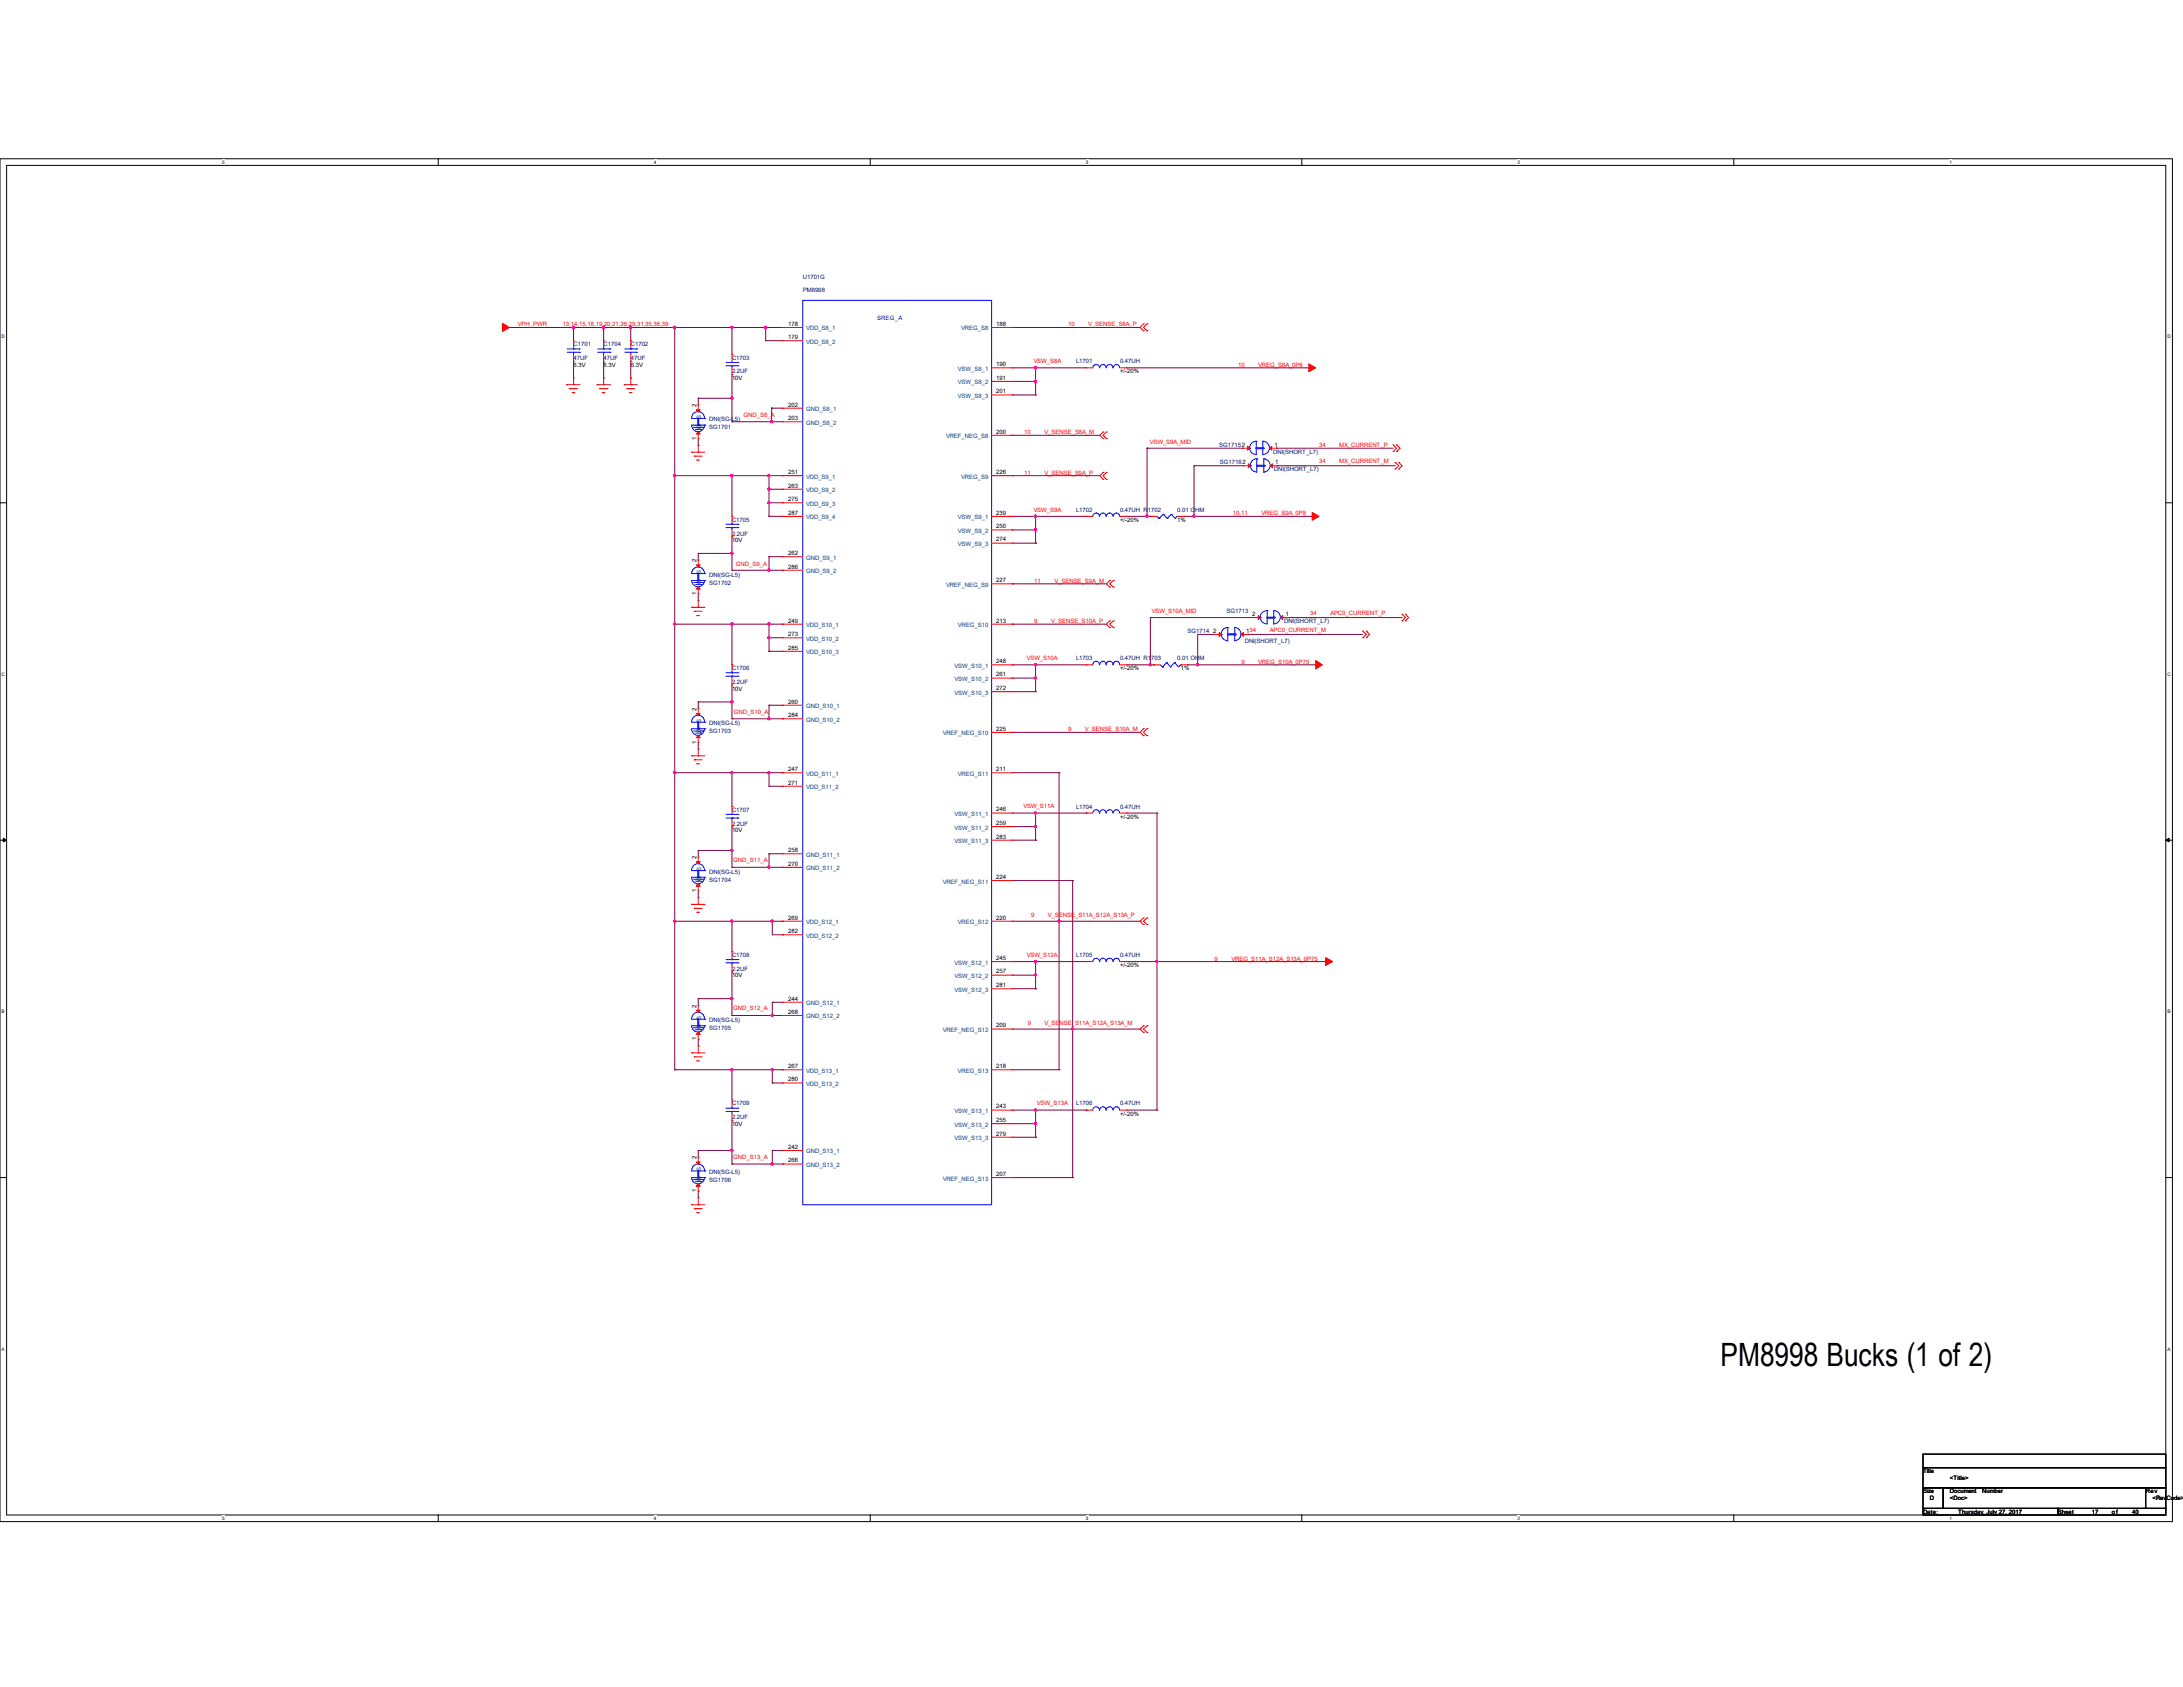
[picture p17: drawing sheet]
<svg xmlns="http://www.w3.org/2000/svg" width="279mm" height="216mm" viewBox="0 0 279 216" stroke-linecap="round" stroke-linejoin="round" font-family="sans-serif">
<defs><g id="words">
<text font-size="4.1" x="220.2" y="174.9">PM8998 Bucks (1 of 2)</text>
<g font-size=".8" fill="#000080">
<text x="102.7" y="35.7">U1701G</text>
<text x="102.7" y="37.4">PM8998</text>
<text x="73.4" y="44.3">C1701</text>
<text x="73.4" y="46.1">47UF</text>
<text x="77.3" y="44.3">C1704</text>
<text x="77.3" y="46.1">47UF</text>
<text x="80.7" y="44.3">C1702</text>
<text x="80.7" y="46.1">47UF</text>
<text x="93.7" y="46.1">C1703</text>
<text x="93.7" y="47.8">2.2UF</text>
<text x="137.7" y="46.5">L1701</text>
<text x="143.3" y="46.5">0.47UH</text>
<text x="90.8" y="53.9">DNI(SG-L5)</text>
<text x="90.8" y="54.9">SG1701</text>
<text x="156" y="57.2">SG17152</text>
<text x="156.1" y="59.4">SG17162</text>
<text x="162.9" y="58.1">DNI(SHORT_L7)</text>
<text x="137.7" y="65.5">L1702</text>
<text x="143.3" y="65.5">0.47UH R1702</text>
<text x="150.7" y="65.5">0.01 OHM</text>
<text x="163" y="60.3">DNI(SHORT_L7)</text>
<text x="93.7" y="66.8">C1705</text>
<text x="93.7" y="68.5">2.2UF</text>
<text x="90.8" y="74.8">SG1702</text>
<text x="90.8" y="73.8">DNI(SG-L5)</text>
<text x="152" y="81">SG1714</text>
<text x="157" y="78.4">SG1713</text>
<text x="159.3" y="82.3">DNI(SHORT_L7)</text>
<text x="164.3" y="79.8">DNI(SHORT_L7)</text>
<text x="93.7" y="85.8">C1706</text>
<text x="93.7" y="87.5">2.2UF</text>
<text x="137.7" y="84.5">L1703</text>
<text x="143.3" y="84.5">0.47UH R1703</text>
<text x="150.7" y="84.5">0.01 OHM</text>
<text x="90.8" y="93.8">SG1703</text>
<text x="90.8" y="92.8">DNI(SG-L5)</text>
<text x="93.7" y="103.9">C1707</text>
<text x="93.7" y="105.7">2.2UF</text>
<text x="137.7" y="103.5">L1704</text>
<text x="143.3" y="103.5">0.47UH</text>
<text x="90.8" y="112.8">SG1704</text>
<text x="90.8" y="111.8">DNI(SG-L5)</text>
<text x="93.7" y="122.5">C1708</text>
<text x="93.7" y="124.2">2.2UF</text>
<text x="137.7" y="122.5">L1705</text>
<text x="143.3" y="122.5">0.47UH</text>
<text x="90.8" y="131.8">SG1705</text>
<text x="90.8" y="130.8">DNI(SG-L5)</text>
<text x="93.7" y="141.5">C1709</text>
<text x="93.7" y="143.2">2.2UF</text>
<text x="137.7" y="141.5">L1706</text>
<text x="143.3" y="141.5">0.47UH</text>
<text x="90.8" y="151.3">SG1706</text>
<text x="90.8" y="150.2">DNI(SG-L5)</text>
</g>
<g font-size=".8" fill="#f00">
<text x="66.3" y="41.7">VPH_PWR</text>
<text x="72" y="41.7">13,14,15,18,19,20,21,26,29,31,35,38,39</text>
<text x="136.7" y="41.7">10</text>
<text x="139.3" y="41.7">V_SENSE_S8A_P</text>
<text x="132.3" y="46.5">VSW_S8A</text>
<text x="158.5" y="46.9">10</text>
<text x="161" y="46.9">VREG_S8A_0P8</text>
<text x="95.2" y="53.4">GND_S8_A</text>
<text x="131.1" y="55.6">10</text>
<text x="133.7" y="55.6">V_SENSE_S8A_M</text>
<text x="147.2" y="56.8">VSW_S9A_MID</text>
<text x="168.8" y="57.2">34</text>
<text x="168.8" y="59.3">34</text>
<text x="171.4" y="57.2">MX_CURRENT_P</text>
<text x="171.4" y="59.3">MX_CURRENT_M</text>
<text x="131.1" y="60.7">11</text>
<text x="132.3" y="65.5">VSW_S9A</text>
<text x="133.7" y="60.7">V_SENSE_S9A_P</text>
<text x="157.8" y="65.9">10,11</text>
<text x="161.5" y="65.9">VREG_S9A_0P8</text>
<text x="94.2" y="72.4">GND_S9_A</text>
<text x="132.4" y="74.5">11</text>
<text x="135" y="74.5">V_SENSE_S9A_M</text>
<text x="132.4" y="79.8">9</text>
<text x="134.5" y="79.8">V_SENSE_S10A_P</text>
<text x="147.4" y="78.4">VSW_S10A_MID</text>
<text x="162.5" y="80.9">APC0_CURRENT_M</text>
<text x="167.7" y="78.7">34</text>
<text x="170.3" y="78.7">APC0_CURRENT_P</text>
<text x="131.4" y="84.5">VSW_S10A</text>
<text x="158.9" y="84.9">9</text>
<text x="161" y="84.9">VREG_S10A_0P75</text>
<text x="93.9" y="91.4">GND_S10_A</text>
<text x="136.7" y="93.6">9</text>
<text x="138.9" y="93.6">V_SENSE_S10A_M</text>
<text x="131" y="103.5">VSW_S11A</text>
<text x="93.9" y="110.3">GND_S11_A</text>
<text x="132" y="117.3">9</text>
<text x="134.1" y="117.3">V_SENSE_S11A_S12A_S13A_P</text>
<text x="131.4" y="122.5">VSW_S12A</text>
<text x="155.5" y="122.9">9</text>
<text x="157.6" y="122.9">VREG_S11A_S12A_S13A_0P75</text>
<text x="93.9" y="129.3">GND_S12_A</text>
<text x="131.5" y="131.1">9</text>
<text x="133.7" y="131.1">V_SENSE_S11A_S12A_S13A_M</text>
<text x="132.7" y="141.5">VSW_S13A</text>
<text x="93.9" y="148.3">GND_S13_A</text>
</g>
<g font-size=".8">
<text x="100.9" y="41.7">178</text>
<text x="127.5" y="41.7">188</text>
<text x="73.4" y="46.9">6.3V</text>
<text x="77.3" y="46.9">6.3V</text>
<text x="80.7" y="46.9">6.3V</text>
<text x="100.9" y="43.4">179</text>
<text x="127.5" y="46.9">190</text>
<text x="143.3" y="47.8">+/-20%</text>
<text x="89.2" y="52.1" transform="rotate(-90 89.2 52.1)">2</text>
<text x="93.7" y="48.6">10V</text>
<text x="100.9" y="52">202</text>
<text x="100.9" y="53.8">203</text>
<text x="127.5" y="48.6">191</text>
<text x="127.5" y="50.3">201</text>
<text x="89.2" y="56.3" transform="rotate(-90 89.2 56.3)">1</text>
<text x="127.5" y="55.5">200</text>
<text x="163.1" y="57.1">1</text>
<text x="163.2" y="59.4">1</text>
<text x="100.9" y="60.7">251</text>
<text x="100.9" y="62.4">263</text>
<text x="100.9" y="64.1">275</text>
<text x="100.9" y="65.9">287</text>
<text x="127.5" y="60.7">226</text>
<text x="127.5" y="65.9">239</text>
<text x="89.2" y="72" transform="rotate(-90 89.2 72)">2</text>
<text x="93.7" y="69.4">10V</text>
<text x="100.9" y="71">262</text>
<text x="127.5" y="67.6">250</text>
<text x="127.5" y="69.3">274</text>
<text x="143.3" y="66.8">+/-20%</text>
<text x="150.7" y="66.8">1%</text>
<text x="89.2" y="76.2" transform="rotate(-90 89.2 76.2)">1</text>
<text x="100.9" y="72.8">286</text>
<text x="127.5" y="74.5">227</text>
<text x="100.9" y="79.7">249</text>
<text x="100.9" y="81.4">273</text>
<text x="100.9" y="83.1">285</text>
<text x="127.5" y="79.7">213</text>
<text x="155.3" y="81">2</text>
<text x="159.5" y="81">134</text>
<text x="160.3" y="78.8">2</text>
<text x="164.5" y="78.8">1</text>
<text x="93.7" y="88.4">10V</text>
<text x="127.5" y="84.9">248</text>
<text x="127.5" y="86.6">261</text>
<text x="127.5" y="88.3">272</text>
<text x="143.3" y="85.8">+/-20%</text>
<text x="151.1" y="85.8">1%</text>
<text x="89.2" y="95.2" transform="rotate(-90 89.2 95.2)">1</text>
<text x="89.2" y="91" transform="rotate(-90 89.2 91)">2</text>
<text x="100.9" y="90">260</text>
<text x="100.9" y="91.8">284</text>
<text x="127.5" y="93.5">225</text>
<text x="100.9" y="98.7">247</text>
<text x="100.9" y="100.4">271</text>
<text x="127.5" y="98.7">211</text>
<text x="93.7" y="106.5">10V</text>
<text x="127.5" y="103.8">246</text>
<text x="127.5" y="105.6">259</text>
<text x="127.5" y="107.3">283</text>
<text x="143.3" y="104.8">+/-20%</text>
<text x="89.2" y="109.9" transform="rotate(-90 89.2 109.9)">2</text>
<text x="100.9" y="109.1">258</text>
<text x="100.9" y="110.8">270</text>
<text x="127.5" y="112.5">224</text>
<text x="89.2" y="114.2" transform="rotate(-90 89.2 114.2)">1</text>
<text x="100.9" y="119.4">282</text>
<text x="100.9" y="117.7">269</text>
<text x="127.5" y="117.7">220</text>
<text x="93.7" y="125.1">10V</text>
<text x="127.5" y="122.9">245</text>
<text x="127.5" y="124.6">257</text>
<text x="143.3" y="123.8">+/-20%</text>
<text x="89.2" y="129" transform="rotate(-90 89.2 129)">2</text>
<text x="100.9" y="128.1">244</text>
<text x="100.9" y="129.8">268</text>
<text x="127.5" y="126.3">281</text>
<text x="127.5" y="131.5">209</text>
<text x="89.2" y="133.1" transform="rotate(-90 89.2 133.1)">1</text>
<text x="100.9" y="136.7">267</text>
<text x="127.5" y="136.7">218</text>
<text x="100.9" y="138.4">280</text>
<text x="127.5" y="141.9">243</text>
<text x="127.5" y="143.6">255</text>
<text x="143.3" y="142.8">+/-20%</text>
<text x="89.2" y="148.4" transform="rotate(-90 89.2 148.4)">2</text>
<text x="93.7" y="144.1">10V</text>
<text x="100.9" y="148.8">266</text>
<text x="100.9" y="147">242</text>
<text x="127.5" y="145.3">279</text>
<text x="89.2" y="152.6" transform="rotate(-90 89.2 152.6)">1</text>
<text x="127.5" y="150.5">207</text>
<text x="246.1" y="188.6">Title</text>
<text x="246.1" y="191.1">Size</text>
<text x="249.6" y="191.1">Document</text>
<text x="249.6" y="189.4">&lt;Title&gt;</text>
<text x="253.7" y="191.1">Number</text>
<text x="274.6" y="191.1">Rev</text>
<text x="246.1" y="193.8">Date:</text>
<text x="247" y="192">D</text>
<text x="249.6" y="192">&lt;Doc&gt;</text>
<text x="250.6" y="193.8">Thursday, July 27, 2017</text>
<text x="263.4" y="193.8">Sheet</text>
<text x="267.7" y="193.8">17</text>
<text x="270.3" y="193.8">of</text>
<text x="272.9" y="193.8">40</text>
<text x="275.5" y="192">&lt;RevCode&gt;</text>
</g>
<text font-size=".8" fill="#00f" x="112.3" y="40.9">SREG_A</text>
<g font-size=".8" fill="#004080">
<text x="103.2" y="42.3">VDD_S8_1</text>
<text x="103.2" y="44">VDD_S8_2</text>
<text x="122.6" y="47.5">VSW_S8_1</text>
<text x="123" y="42.3">VREG_S8</text>
<text x="89.7" y="53.6" transform="rotate(-90 89.7 53.6)">S</text>
<text x="103.2" y="52.6">GND_S8_1</text>
<text x="122.6" y="49.2">VSW_S8_2</text>
<text x="122.6" y="50.9">VSW_S8_3</text>
<text x="89.7" y="54.9" transform="rotate(-90 89.7 54.9)">G</text>
<text x="103.2" y="54.4">GND_S8_2</text>
<text x="121.1" y="56.1">VREF_NEG_S8</text>
<text x="103.2" y="61.3">VDD_S9_1</text>
<text x="103.2" y="63">VDD_S9_2</text>
<text x="103.2" y="64.7">VDD_S9_3</text>
<text x="123" y="61.3">VREG_S9</text>
<text x="103.2" y="66.5">VDD_S9_4</text>
<text x="103.2" y="71.6">GND_S9_1</text>
<text x="122.6" y="66.5">VSW_S9_1</text>
<text x="122.6" y="68.2">VSW_S9_2</text>
<text x="122.6" y="69.9">VSW_S9_3</text>
<text x="89.7" y="74.7" transform="rotate(-90 89.7 74.7)">G</text>
<text x="89.7" y="73.5" transform="rotate(-90 89.7 73.5)">S</text>
<text x="103.2" y="73.4">GND_S9_2</text>
<text x="121.1" y="75.1">VREF_NEG_S9</text>
<text x="103.2" y="80.3">VDD_S10_1</text>
<text x="103.2" y="82">VDD_S10_2</text>
<text x="103.2" y="83.7">VDD_S10_3</text>
<text x="122.6" y="80.3">VREG_S10</text>
<text x="122.2" y="85.5">VSW_S10_1</text>
<text x="122.2" y="87.2">VSW_S10_2</text>
<text x="122.2" y="88.9">VSW_S10_3</text>
<text x="89.7" y="93.7" transform="rotate(-90 89.7 93.7)">G</text>
<text x="89.7" y="92.5" transform="rotate(-90 89.7 92.5)">S</text>
<text x="103.2" y="90.6">GND_S10_1</text>
<text x="103.2" y="92.4">GND_S10_2</text>
<text x="120.7" y="94.1">VREF_NEG_S10</text>
<text x="103.2" y="99.3">VDD_S11_1</text>
<text x="103.2" y="101">VDD_S11_2</text>
<text x="122.6" y="99.3">VREG_S11</text>
<text x="122.2" y="104.4">VSW_S11_1</text>
<text x="122.2" y="106.2">VSW_S11_2</text>
<text x="122.2" y="107.9">VSW_S11_3</text>
<text x="89.7" y="112.7" transform="rotate(-90 89.7 112.7)">G</text>
<text x="89.7" y="111.5" transform="rotate(-90 89.7 111.5)">S</text>
<text x="103.2" y="109.6">GND_S11_1</text>
<text x="103.2" y="111.4">GND_S11_2</text>
<text x="120.7" y="113.1">VREF_NEG_S11</text>
<text x="103.2" y="118.3">VDD_S12_1</text>
<text x="122.6" y="118.3">VREG_S12</text>
<text x="103.2" y="120">VDD_S12_2</text>
<text x="122.2" y="123.4">VSW_S12_1</text>
<text x="122.2" y="125.2">VSW_S12_2</text>
<text x="89.7" y="131.7" transform="rotate(-90 89.7 131.7)">G</text>
<text x="89.7" y="130.5" transform="rotate(-90 89.7 130.5)">S</text>
<text x="103.2" y="128.7">GND_S12_1</text>
<text x="103.2" y="130.3">GND_S12_2</text>
<text x="122.2" y="126.9">VSW_S12_3</text>
<text x="103.2" y="137.3">VDD_S13_1</text>
<text x="120.7" y="132.1">VREF_NEG_S12</text>
<text x="122.6" y="137.3">VREG_S13</text>
<text x="103.2" y="139">VDD_S13_2</text>
<text x="122.2" y="142.5">VSW_S13_1</text>
<text x="89.7" y="149.9" transform="rotate(-90 89.7 149.9)">S</text>
<text x="103.2" y="149.4">GND_S13_2</text>
<text x="103.2" y="147.6">GND_S13_1</text>
<text x="122.2" y="144.2">VSW_S13_2</text>
<text x="122.2" y="145.9">VSW_S13_3</text>
<text x="89.7" y="151.1" transform="rotate(-90 89.7 151.1)">G</text>
<text x="120.7" y="151.1">VREF_NEG_S13</text>
</g>
<g font-size=".6">
<text x="28.4" y="21">5</text>
<text x="83.7" y="21">4</text>
<text x="139" y="21">3</text>
<text x="194.2" y="21">2</text>
<text x="249.5" y="21">1</text>
<text x=".2" y="43.3">D</text>
<text x="277.4" y="43.3">D</text>
<text x=".2" y="86.5">C</text>
<text x="277.4" y="86.5">C</text>
<text x=".2" y="129.7">B</text>
<text x="277.4" y="129.7">B</text>
<text x=".2" y="172.8">A</text>
<text x="277.4" y="172.8">A</text>
<text x="28.4" y="194.5">5</text>
<text x="83.7" y="194.5">4</text>
<text x="139" y="194.5">3</text>
<text x="194.2" y="194.5">2</text>
<text x="249.5" y="194.5">1</text>
</g>
</g></defs>
<path d="M0 20.3h278v174.4h-278zM.8 21.2h276.4v172.7h-276.4z" fill="none" stroke="#000" stroke-width=".13"/>
<g fill="#fff">
<path d="M28.4 20.4h.3v.7h-.3z"/>
<path d="M28.4 194h.3v.6h-.3z"/>
</g>
<path d="M56.1 20.3v.9M56.1 193.9v.8" fill="none" stroke="#000" stroke-width=".13"/>
<g fill="#fff">
<path d="M83.7 20.4h.3v.7h-.3z"/>
<path d="M83.7 194h.3v.6h-.3z"/>
</g>
<path d="M111.4 20.3v.9M111.4 193.9v.8" fill="none" stroke="#000" stroke-width=".13"/>
<g fill="#fff">
<path d="M139 20.4h.3v.7h-.3z"/>
<path d="M139 194h.3v.6h-.3z"/>
</g>
<path d="M166.6 20.3v.9M166.6 193.9v.8" fill="none" stroke="#000" stroke-width=".13"/>
<g fill="#fff">
<path d="M194.2 20.4h.3v.7h-.3z"/>
<path d="M194.2 194h.3v.6h-.3z"/>
</g>
<path d="M221.9 20.3v.9M221.9 193.9v.8" fill="none" stroke="#000" stroke-width=".13"/>
<g fill="#fff">
<path d="M249.5 20.4h.3v.7h-.3z"/>
<path d="M249.5 194h.3v.6h-.3z"/>
<path d="M.2 42.8h.4v.6h-.4z"/>
<path d="M277.4 42.8h.4v.6h-.4z"/>
<path d="M.2 85.9h.4v.7h-.4z"/>
<path d="M277.4 85.9h.4v.7h-.4z"/>
</g>
<path d="M0 64.3h.8M277.2 64.3h.8" fill="none" stroke="#000" stroke-width=".13"/>
<g fill="#fff">
<path d="M.2 129.1h.4v.7h-.4z"/>
<path d="M277.4 129.1h.4v.7h-.4z"/>
</g>
<path d="M0 107.5h.8M277.2 107.5h.8" fill="none" stroke="#000" stroke-width=".13"/>
<path d="M.4 107.3l.4 .2-.4 .2zM277.2 107.5l.4-.2v.4z" fill="#000" stroke="#000" stroke-width=".13"/>
<g fill="#fff">
<path d="M.2 172.3h.4v.7h-.4z"/>
<path d="M277.4 172.3h.4v.7h-.4z"/>
</g>
<path d="M0 150.7h.8M277.2 150.7h.8M246.1 186.1h31.1v1.7h-31.1zM246.1 187.8h31.1v2.6h-31.1zM246.1 190.4h2.6v2.6h-2.6zM246.1 193h17.3v.9h-17.3zM248.7 190.4h25.9v2.6h-25.9zM263.4 193h13.8v.9h-13.8zM274.6 190.4h2.6v2.6h-2.6z" fill="none" stroke="#000" stroke-width=".13"/>
<g fill="none" stroke="#800040" stroke-width=".13">
<path d="M65.2 41.9h35M73.4 41.9h.1M73.4 48.4h.1M73.4 41.9v1.7M73.4 46.2v2.2M77.3 41.9h.1M77.3 48.4h.1M77.3 41.9v1.7M77.3 46.2v2.2M80.7 41.9h.1M80.7 48.4h.1M80.7 41.9v1.7"/>
<path d="M80.7 46.2v2.2M86.4 41.9h.1M86.4 41.9v95M89.4 57h.1M89.4 51h.1M89.4 51v.8M89.4 56.1v.9M89.4 51h4.3M93.7 41.9h.1M93.7 51h.1M93.7 54h.1M93.7 41.9v3.4"/>
<path d="M93.7 47.9v6.1M93.7 54h6.5M98 43.6h.1M98 41.9h.1M98 43.6h2.2M98 41.9v1.7M98.8 54h.1M98.8 52.2h.1M98.8 52.2h1.4M98.8 52.2v1.8M100.2 41.9h.1M129.5 41.9h.1"/>
<path d="M129.5 55.7h.1M129.5 41.9h16.4M129.5 47.1h9.5M129.5 50.5h3M129.5 48.8h3M129.5 55.7h11.3M132.5 47.1h.1M132.5 50.5h.1M132.5 48.8h.1M132.5 47.1v3.4M144.2 47.1h23.3M146.8 57.4h.1"/>
<path d="M146.8 57.4h12.2M146.8 57.4v8.7M152.8 59.6h.1M152.8 59.6h6.3M152.8 59.6v6.5M163.4 57.4h.1M163.4 57.4h14.9M163.4 59.6h.1M163.4 59.6h15.2M167.5 47.1h.1M86.4 60.9h.1M86.4 79.9h.1"/>
<path d="M86.4 60.9h13.8M86.4 79.9h13.8M89.4 76.9h.1M89.4 70.8h.1M89.4 70.8v.9M89.4 76v.9M89.4 70.8h4.3M93.7 66.1h.1M93.7 70.8h.1M93.7 73h.1M93.7 60.9v5.2M93.7 68.7v4.3"/>
<path d="M93.7 79.9v5.2M93.7 73h6.5M98.4 60.9h.1M98.4 66.1h.1M98.4 62.6h.1M98.4 64.3h.1M98.4 73h.1M98.4 71.2h.1M98.4 79.9h.1M98.4 66.1h1.8M98.4 60.9v5.2M98.4 71.2v1.8"/>
<path d="M98.4 79.9v3.5M98.4 62.6h1.8M98.4 64.3h1.8M98.4 71.2h1.8M100.2 60.9h.1M100.2 73h.1M100.2 79.9h.1M129.5 60.9h.1M129.5 74.7h.1M129.5 79.9h.1M129.5 60.9h11.3M129.5 66.1h9.5"/>
<path d="M129.5 79.9h12.1M129.5 69.5h3M129.5 67.8h3M129.5 74.7h12.1M132.5 66.1h.1M132.5 69.5h.1M132.5 67.8h.1M132.5 66.1v3.4M139 66.1h.1M144.2 66.1h3M146.8 66.1h.1M147.2 66.1h.1"/>
<path d="M147.2 79h.1M147.2 79h13.2M147.2 79v6.1M151.6 66.1h16.3M152.8 66.1h.1M164.8 79h.1M164.8 79h14.7M167.9 66.1h.1M86.4 98.9h.1M86.4 98.9h13.8M89.4 95.9h.1M89.4 89.8h.1"/>
<path d="M89.4 89.8v.9M89.4 95v.9M89.4 89.8h4.3M93.7 85.1h.1M93.7 89.8h.1M93.7 98.9h.1M93.7 92h.1M93.7 87.7v4.3M93.7 98.9v4.3M93.7 92h6.5M98.4 83.4h.1M98.4 81.6h.1"/>
<path d="M98.4 92h.1M98.4 90.3h.1M98.4 98.9h.1M98.4 90.3v1.7M98.4 98.9v1.7M98.4 83.4h1.8M98.4 81.6h1.8M98.4 90.3h1.8M100.2 92h.1M100.2 98.9h.1M129.5 93.7h.1M129.5 98.9h6.1"/>
<path d="M129.5 85.1h9.5M129.5 88.5h3M129.5 86.8h3M129.5 93.7h16.4M132.5 85.1h.1M132.5 88.5h.1M132.5 86.8h.1M132.5 85.1v3.4M135.6 98.9h.1M135.6 98.9v38M144.2 85.1h3.5M147.2 85.1h.1"/>
<path d="M147.7 85.1h.1M152 85.1h16.4M153.3 85.1h.1M153.3 81.2h.1M153.3 81.2h2.1M153.3 81.2v3.9M159.8 81.2h.1M159.8 81.2h14.6M168.4 85.1h.1M86.4 117.9h.1M86.4 117.9h13.8M89.4 114.9h.1"/>
<path d="M89.4 108.8h.1M89.4 108.8v.9M89.4 114v.9M89.4 108.8h4.3M93.7 108.8h.1M93.7 117.9h.1M93.7 111h.1M93.7 105.8v5.2M93.7 117.9v3.9M93.7 111h6.5M98.4 100.6h.1M98.4 111h.1"/>
<path d="M98.4 109.3h.1M98.4 109.3v1.7M98.4 100.6h1.8M98.4 109.3h1.8M98.8 117.9h.1M98.8 117.9v1.7h1.4M100.2 111h.1M100.2 119.6h.1M100.2 117.9h.1M129.5 117.9h16.4M129.5 104.1h9.5M129.5 107.5h3"/>
<path d="M129.5 105.8h3M129.5 112.7h7.8M132.5 104.1h.1M132.5 107.5h.1M132.5 105.8h.1M132.5 104.1v3.4M135.6 117.9h.1M137.3 112.7h.1M137.3 112.7v38M139 104.1h.1M144.2 104.1h3.9M145.9 117.9h.1"/>
<path d="M148.1 104.1h.1M148.1 104.1v38M86.4 136.9h.1M86.4 136.9h13.8M89.4 133.9h.1M89.4 127.8h.1M89.4 127.8v.9M89.4 133v.9M89.4 127.8h4.3M93.7 130h.1M93.7 127.8h.1M93.7 136.9h.1"/>
<path d="M93.7 124.4v5.6M93.7 136.9v3.9M93.7 130h6.5M98.8 128.3h.1M98.8 130h.1M98.8 136.9h.1M98.8 138.6h.1M98.8 128.3v1.7M98.8 136.9v1.7M98.8 128.3h1.4M98.8 138.6h1.4M100.2 130h.1"/>
<path d="M100.2 136.9h.1M129.5 136.9h6.1M129.5 123.1h9.5M129.5 126.5h3M129.5 124.8h3M129.5 131.7h16.4M132.5 123.1h.1M132.5 126.5h.1M132.5 124.8h.1M132.5 123.1v3.4M135.6 136.9h.1M137.3 131.7h.1"/>
<path d="M139 123.1h.1M144.2 123.1h25.5M145.9 131.7h.1M148.1 123.1h.1M169.7 123.1h.1M89.4 153.3h.1M89.4 147.2h.1M89.4 147.2h4.3M89.4 147.2v.9M89.4 152.4v.9M93.7 147.2h.1M93.7 149h.1"/>
<path d="M93.7 143.4v5.6M93.7 149h6.5M98.8 149h.1M98.8 147.2h.1M98.8 147.2v1.8M98.8 147.2h1.4M100.2 149h.1M129.5 142.1h9.5M129.5 145.5h3M129.5 143.8h3M129.5 150.7h7.8M132.5 142.1h.1"/>
<path d="M132.5 145.5h.1M132.5 143.8h.1M132.5 142.1v3.4M137.3 150.7h.1M139 142.1h.1M144.2 142.1h3.9M148.1 142.1h.1"/>
</g>
<g fill="#f0f" stroke="#f0f" stroke-width=".13">
<circle cx="73.4" cy="41.9" r=".15"/>
<circle cx="77.2" cy="41.9" r=".15"/>
<circle cx="80.7" cy="41.9" r=".15"/>
<circle cx="98" cy="41.9" r=".15"/>
<circle cx="93.7" cy="41.9" r=".15"/>
<circle cx="98.7" cy="54" r=".15"/>
<circle cx="98.4" cy="60.9" r=".15"/>
<circle cx="93.7" cy="60.9" r=".15"/>
<circle cx="98.4" cy="62.6" r=".15"/>
<circle cx="98.4" cy="64.3" r=".15"/>
<circle cx="98.4" cy="73" r=".15"/>
<circle cx="93.7" cy="70.8" r=".15"/>
<circle cx="98.4" cy="79.9" r=".15"/>
<circle cx="98.4" cy="81.6" r=".15"/>
<circle cx="98.4" cy="92" r=".15"/>
<circle cx="98.4" cy="98.9" r=".15"/>
<circle cx="98.4" cy="111" r=".15"/>
<circle cx="93.7" cy="108.8" r=".15"/>
<circle cx="93.7" cy="117.9" r=".15"/>
<circle cx="98.8" cy="117.9" r=".15"/>
<circle cx="98.8" cy="129.9" r=".15"/>
<circle cx="93.7" cy="127.8" r=".15"/>
<circle cx="98.8" cy="136.9" r=".15"/>
<circle cx="98.8" cy="148.9" r=".15"/>
<circle cx="93.7" cy="147.2" r=".15"/>
<circle cx="93.7" cy="136.9" r=".15"/>
<circle cx="86.3" cy="41.9" r=".15"/>
<circle cx="86.3" cy="60.9" r=".15"/>
<circle cx="86.3" cy="79.9" r=".15"/>
<circle cx="93.7" cy="79.9" r=".15"/>
<circle cx="93.7" cy="98.9" r=".15"/>
<circle cx="86.3" cy="98.9" r=".15"/>
<circle cx="86.3" cy="117.9" r=".15"/>
<circle cx="132.5" cy="66.1" r=".15"/>
<circle cx="132.5" cy="104" r=".15"/>
<circle cx="132.5" cy="142" r=".15"/>
<circle cx="132.5" cy="48.8" r=".15"/>
<circle cx="132.5" cy="47.1" r=".15"/>
<circle cx="132.5" cy="67.8" r=".15"/>
<circle cx="132.5" cy="86.8" r=".15"/>
<circle cx="132.5" cy="85.1" r=".15"/>
<circle cx="132.5" cy="105.8" r=".15"/>
<circle cx="132.5" cy="123" r=".15"/>
<circle cx="132.5" cy="124.8" r=".15"/>
<circle cx="132.5" cy="143.8" r=".15"/>
<circle cx="148.1" cy="123" r=".15"/>
<circle cx="135.5" cy="117.9" r=".15"/>
<circle cx="137.3" cy="131.7" r=".15"/>
<circle cx="93.7" cy="50.9" r=".15"/>
<circle cx="93.7" cy="89.8" r=".15"/>
<circle cx="152.8" cy="66.1" r=".15"/>
<circle cx="146.8" cy="66.1" r=".15"/>
<circle cx="153.3" cy="85.1" r=".15"/>
<circle cx="147.2" cy="85.1" r=".15"/>
</g>
<g fill="none" stroke="#f00" stroke-width=".13">
<path d="M72.5 49.2h.1M72.5 49.2h1.8M72.9 49.7h.1M72.9 49.7h1M73.2 50.2h.1M73.2 50.2h.4M73.4 49.2h.1M73.4 43.6h.1M73.4 46.2h.1M73.4 43.6v.9M73.4 45.3v.9M73.4 48.4v.8"/>
<path d="M76.4 49.2h.1M76.4 49.2h1.7M76.8 49.7h.1M76.8 49.7h1M77.1 50.2h.1M77.1 50.2h.3M77.3 49.2h.1M77.3 43.6h.1M77.3 46.2h.1M77.3 43.6v.9M77.3 45.3v.9M77.3 48.4v.8"/>
<path d="M79.9 49.2h.1M79.9 49.2h1.7M80.2 49.7h.1M80.2 49.7h1M80.6 50.2h.1M80.6 50.2h.3M80.7 49.2h.1M80.7 43.6h.1M80.7 46.2h.1M80.7 43.6v.9M80.7 45.3v.9M80.7 48.4v.8"/>
<path d="M88.5 57.9h.1M88.5 57.9h1.7M88.9 58.4h.1M88.9 58.4h1M89.2 58.9h.1M89.2 58.9h.3M89.4 57.9h.1M89.4 56.1h.1M89.4 51.8h.1M89.4 51.8v.9M89.4 55.3v.8M89.4 57v.9"/>
<path d="M93.7 45.3h.1M93.7 47.9h.1M93.7 45.3v.9M93.7 47.1v.8M100.2 41.9h.1M100.2 43.6h.1M100.2 52.2h.1M100.2 54h.1M100.2 41.9h2.5M100.2 43.6h2.5M100.2 52.2h2.5M100.2 54h2.5"/>
<path d="M126.9 41.9h2.6M126.9 47.1h2.6M126.9 48.8h2.6M126.9 50.5h2.6M126.9 55.7h2.6M129.5 41.9h.1M129.5 47.1h.1M129.5 48.8h.1M129.5 50.5h.1M129.5 55.7h.1M139 47.1h.1M139 47.1h.9"/>
<path d="M141.2 56.1h.1M141.2 55.3h.1M141.2 55.3l-.4 .4 .4 .4M141.6 55.3h.1M141.6 56.1h.1M141.6 55.3l-.4 .4 .4 .4M143.3 47.1h.9M144.2 47.1h.1M146.3 42.3h.1M146.3 41.4h.1M146.3 41.4l-.4 .5 .4 .4M146.8 41.4h.1"/>
<path d="M146.8 42.3h.1M146.8 41.4l-.5 .5 .5 .4M159 57.4h.1M159 57.4h.9M159.1 59.6h.1M159.1 59.6h.9M162.5 57.4h.9M162.6 59.6h.8M163.4 57.4h.1M163.4 59.6h.1M178.3 57.8h.1M178.3 56.9h.1"/>
<path d="M178.3 56.9l.4 .5-.4 .4M178.6 59.2h.1M178.6 59.2l.4 .4-.4 .4M178.7 57.8h.1M178.7 56.9h.1M178.7 56.9l.5 .5-.5 .4M179 59.2h.1M179 59.2l.5 .4-.5 .4M88.5 77.7h.1M88.5 77.7h1.7M88.9 78.2h.1M88.9 78.2h1"/>
<path d="M89.2 78.8h.1M89.2 78.8h.3M89.4 77.7h.1M89.4 76h.1M89.4 71.7h.1M89.4 71.7v.9M89.4 75.1v.9M89.4 76.9v.8M93.7 66.1h.1M93.7 68.7h.1M93.7 66.1v.8M93.7 67.8v.9"/>
<path d="M100.2 60.9h.1M100.2 62.6h.1M100.2 64.3h.1M100.2 66.1h.1M100.2 71.2h.1M100.2 73h.1M100.2 79.9h.1M100.2 66.1h2.5M100.2 60.9h2.5M100.2 62.6h2.5M100.2 64.3h2.5M100.2 71.2h2.5"/>
<path d="M100.2 73h2.5M100.2 79.9h2.5M126.9 66.1h2.6M126.9 60.9h2.6M126.9 79.9h2.6M126.9 67.8h2.6M126.9 69.5h2.6M126.9 74.7h2.6M129.5 60.9h.1M129.5 66.1h.1M129.5 67.8h.1M129.5 69.5h.1"/>
<path d="M129.5 74.7h.1M129.5 79.9h.1M139 66.1h.1M139 66.1h.9M141.2 61.3h.1M141.2 60.5h.1M141.2 60.5l-.4 .4 .4 .4M141.6 60.5h.1M141.6 61.3h.1M141.6 60.5l-.4 .4 .4 .4M142 75.1h.1M142 74.3h.1"/>
<path d="M142 79.5h.1M142 74.3l-.4 .4 .4 .4M142 79.5l-.4 .4 .4 .4M142.5 74.3h.1M142.5 75.1h.1M142.5 79.5h.1M142.5 74.3l-.5 .4 .5 .4M142.5 79.5l-.5 .4 .5 .4M143.3 66.1h.9M144.2 66.1h.1M147.2 66.1h.1M147.2 66.1h.9"/>
<path d="M150.7 66.1h.9M151.6 66.1h.1M160.4 79h.1M160.4 79h.9M163.9 79h.9M164.8 79h.1M178.6 60h.1M179 60h.1M179.5 79.5h.1M179.5 78.6h.1M179.5 78.6l.4 .4-.4 .5M179.9 79.5h.1"/>
<path d="M179.9 78.6h.1M179.9 78.6l.4 .4-.4 .5M88.5 96.7h.1M88.5 96.7h1.7M88.9 97.2h.1M88.9 97.2h1M89.2 97.7h.1M89.2 97.7h.3M89.4 96.7h.1M89.4 95h.1M89.4 90.7h.1M89.4 90.7v.9"/>
<path d="M89.4 94.1v.9M89.4 95.9v.8M93.7 85.1h.1M93.7 87.7h.1M93.7 85.1v.8M93.7 86.8v.9M100.2 81.6h.1M100.2 83.4h.1M100.2 90.3h.1M100.2 92h.1M100.2 98.9h.1M100.2 81.6h2.5"/>
<path d="M100.2 83.4h2.5M100.2 90.3h2.5M100.2 92h2.5M100.2 98.9h2.5M126.9 85.1h2.6M126.9 98.9h2.6M126.9 86.8h2.6M126.9 88.5h2.6M126.9 93.7h2.6M129.5 85.1h.1M129.5 86.8h.1M129.5 88.5h.1"/>
<path d="M129.5 93.7h.1M129.5 98.9h.1M139 85.1h.1M139 85.1h.9M142 80.3h.1M142.5 80.3h.1M143.3 85.1h.9M144.2 85.1h.1M146.3 94.1h.1M146.3 93.3h.1M146.3 93.3l-.4 .4 .4 .4M146.8 93.3h.1"/>
<path d="M146.8 94.1h.1M146.8 93.3l-.5 .4 .5 .4M147.7 85.1h.1M147.7 85.1h.8M151.1 85.1h.9M152 85.1h.1M155.4 81.2h.1M155.4 81.2h.9M158.9 81.2h.9M159.8 81.2h.1M174.4 81.6h.1M174.4 80.8h.1"/>
<path d="M174.4 80.8l.5 .4-.5 .4M174.9 81.6h.1M174.9 80.8h.1M174.9 80.8l.4 .4-.4 .4M88.5 115.7h.1M88.5 115.7h1.7M88.9 116.2h.1M88.9 116.2h1M89.2 116.8h.1M89.2 116.8h.3M89.4 115.7h.1M89.4 114h.1"/>
<path d="M89.4 109.7h.1M89.4 109.7v.8M89.4 113.2v.8M89.4 114.9v.8M93.7 103.2h.1M93.7 105.8h.1M93.7 103.2v.9M93.7 104.9v.9M100.2 100.6h.1M100.2 109.3h.1M100.2 119.6h.1M100.2 117.9h.1"/>
<path d="M100.2 111h.1M100.2 100.6h2.5M100.2 109.3h2.5M100.2 119.6h2.5M100.2 117.9h2.5M100.2 111h2.5M126.9 117.9h2.6M126.9 104.1h2.6M126.9 105.8h2.6M126.9 107.5h2.6M126.9 112.7h2.6M129.5 104.1h.1"/>
<path d="M129.5 105.8h.1M129.5 107.5h.1M129.5 112.7h.1M129.5 117.9h.1M139 104.1h.1M139 104.1h.9M143.3 104.1h.9M144.2 104.1h.1M146.3 118.3h.1M146.3 117.5h.1M146.3 117.5l-.4 .4 .4 .4M146.8 117.5h.1"/>
<path d="M146.8 118.3h.1M146.8 117.5l-.5 .4 .5 .4M88.5 134.7h.1M88.5 134.7h1.7M88.9 135.3h.1M88.9 135.3h1M89.2 135.8h.1M89.2 135.8h.3M89.4 134.7h.1M89.4 133h.1M89.4 128.7h.1M89.4 128.7v.8"/>
<path d="M89.4 132.1v.9M89.4 133.9v.8M93.7 121.8h.1M93.7 124.4h.1M93.7 121.8v.8M93.7 123.5v.9M100.2 128.3h.1M100.2 138.6h.1M100.2 136.9h.1M100.2 130h.1M100.2 128.3h2.5M100.2 138.6h2.5"/>
<path d="M100.2 136.9h2.5M100.2 130h2.5M126.9 123.1h2.6M126.9 136.9h2.6M126.9 124.8h2.6M126.9 126.5h2.6M126.9 131.7h2.6M129.5 123.1h.1M129.5 124.8h.1M129.5 126.5h.1M129.5 131.7h.1M129.5 136.9h.1"/>
<path d="M139 123.1h.1M139 123.1h.9M143.3 123.1h.9M144.2 123.1h.1M146.3 132.1h.1M146.3 131.3h.1M146.3 131.3l-.4 .4 .4 .4M146.8 131.3h.1M146.8 132.1h.1M146.8 131.3l-.5 .4 .5 .4M88.5 154.2h.1M88.5 154.2h1.7"/>
<path d="M88.9 154.7h.1M88.9 154.7h1M89.2 155.2h.1M89.2 155.2h.3M89.4 154.2h.1M89.4 152.4h.1M89.4 148.1h.1M89.4 148.1v.9M89.4 151.6v.8M89.4 153.3v.9M93.7 140.8h.1M93.7 143.4h.1"/>
<path d="M93.7 140.8v.8M93.7 142.5v.9M100.2 149h.1M100.2 147.2h.1M100.2 149h2.5M100.2 147.2h2.5M126.9 142.1h2.6M126.9 143.8h2.6M126.9 145.5h2.6M126.9 150.7h2.6M129.5 142.1h.1M129.5 143.8h.1"/>
<path d="M129.5 145.5h.1M129.5 150.7h.1M139 142.1h.1M139 142.1h.9M143.3 142.1h.9M144.2 142.1h.1"/>
</g>
<g fill="#f00" stroke="#f00" stroke-width=".13">
<path d="M89.1 151.8l.3-.2 .2 .2z"/>
<path d="M89.1 148.7h.5l-.2 .3z"/>
<path d="M89.1 94.4l.3-.3 .2 .3z"/>
<path d="M89.1 91.3h.5l-.2 .3z"/>
<path d="M164.2 78.8v.5l-.3-.3z"/>
<path d="M161 78.8l.3 .2-.3 .3z"/>
<path d="M162.6 59.6l.3-.2v.5z"/>
<path d="M159.8 59.4l.2 .2-.2 .3z"/>
<path d="M89.1 55.5l.3-.2 .2 .2z"/>
<path d="M89.1 52.5h.5l-.2 .2z"/>
<path d="M162.5 57.4l.3-.3v.5z"/>
<path d="M159.7 57.1l.2 .3-.2 .2z"/>
<path d="M89.1 132.4l.3-.3 .2 .3z"/>
<path d="M89.1 129.3h.5l-.2 .2z"/>
<path d="M89.1 113.4l.3-.2 .2 .2z"/>
<path d="M89.1 110.3h.5l-.2 .2z"/>
<path d="M89.1 75.4l.3-.3 .2 .3z"/>
<path d="M89.1 72.3h.5l-.2 .3z"/>
<path d="M158.9 81.2l.2-.3v.5z"/>
<path d="M156 80.9l.3 .3-.3 .2z"/>
<path d="M64.3 41.4l.9 .5-.9 .5z" fill-rule="evenodd"/>
<path d="M167.5 46.6l.9 .5-.9 .5z" fill-rule="evenodd"/>
<path d="M167.9 65.6l.9 .5-.9 .5z" fill-rule="evenodd"/>
<path d="M168.4 84.5l.8 .6-.8 .5z" fill-rule="evenodd"/>
<path d="M169.7 122.6l.9 .5-.9 .5z" fill-rule="evenodd"/>
</g>
<g fill="none" stroke="#00f" stroke-width=".13">
<path d="M102.7 38.4h24.2v115.8h-24.2zM72.6 45.1h1.6M72.6 44.7h1.6M73.4 44.7h.1M73.4 45.1h.1M73.4 44.5v.2M73.4 45.1v.2M74.2 45.1h.1M74.2 44.7h.1M76.5 45.1h1.6M76.5 44.7h1.6M77.3 44.7h.1"/>
<path d="M77.3 45.1h.1M77.3 44.5v.2M77.3 45.1v.2M78.1 45.1h.1M78.1 44.7h.1M80 45.1h1.5M80 44.7h1.5M80.7 44.7h.1M80.7 45.1h.1M80.7 44.5v.2M80.7 45.1v.2M81.5 45.1h.1"/>
<path d="M81.5 44.7h.1M88.8 54.7h1.2M89 54.9h.7M89.4 52.7h.1M89.4 55.3h.1M89.7 54.9h.1M90 54.7h.1M90.2 53.6a.83 .83 0 0 0-.9-.9 .83 .83 0 0 0-.8 .9h1.7M90.2 54.4h.1M90.2 53.6h.1M90.2 54.4h-1.7a.83 .83 0 0 0 .8 .8 .83 .83 0 0 0 .9-.8M92.9 46.8h1.5"/>
<path d="M92.9 46.4h1.5M93.7 46.4h.1M93.7 46.8h.1M93.7 46.2v.2M93.7 46.8v.3M94.4 46.8h.1M94.4 46.4h.1M140.7 47.1a.42 .42 0 0 0-.4-.4 .42 .42 0 0 0-.4 .4M141.6 47.1a.4 .4 0 0 0-.4-.4 .4 .4 0 0 0-.4 .4M142.5 47.1a.42 .42 0 0 0-.5-.4 .42 .42 0 0 0-.4 .4M143.3 47.1a.4 .4 0 0 0-.4-.4 .4 .4 0 0 0-.4 .4M159.9 57.4h.1"/>
<path d="M160 59.6h.1M160.8 56.5h.1M160.8 56.5v1.7M160.8 56.5a.85 .85 0 0 0-.9 .8 .85 .85 0 0 0 .9 .9M160.9 58.7a.85 .85 0 0 0-.9 .9 .85 .85 0 0 0 .9 .8M160.9 58.7h.1M160.9 58.7v1.8M161.6 56.5a.85 .85 0 0 1 .9 .8 .85 .85 0 0 1-.9 .9M161.6 56.5h.1M161.6 56.5v1.7M161.8 58.7a.85 .85 0 0 1 .8 .9 .85 .85 0 0 1-.8 .8M161.8 58.7h.1"/>
<path d="M161.8 58.7v1.8M162.5 57.4h.1M162.6 59.6h.1M88.8 74.5h1.2M89 74.8h.7M89.4 72.6h.1M89.4 75.1h.1M89.7 74.8h.1M90 74.5h.1M90.2 73.4a.83 .83 0 0 0-.9-.8 .83 .83 0 0 0-.8 .8h1.7M90.2 74.3a.83 .83 0 0 1-.9 .8 .83 .83 0 0 1-.8-.8h1.7M90.2 74.3h.1"/>
<path d="M90.2 73.4h.1M92.9 67.5h1.5M92.9 67.1h1.5M93.7 67.1h.1M93.7 67.5h.1M93.7 66.9v.2M93.7 67.5v.3M94.4 67.5h.1M94.4 67.1h.1M140.7 66.1a.42 .42 0 0 0-.4-.4 .42 .42 0 0 0-.4 .4M141.6 66.1a.4 .4 0 0 0-.4-.4 .4 .4 0 0 0-.4 .4M142.5 66.1a.42 .42 0 0 0-.5-.4 .42 .42 0 0 0-.4 .4"/>
<path d="M143.3 66.1a.4 .4 0 0 0-.4-.4 .4 .4 0 0 0-.4 .4M148.1 66.1l.2 .2M148.3 66.3h.1M148.9 65.8h.1M148.9 65.8l.5 .5M148.9 65.8l-.6 .5M149.4 66.3h.1M149.9 65.8h.1M149.9 65.8l-.5 .5M149.9 65.8l.5 .5 .3-.2M150.7 66.1h.1M161.3 79h.1"/>
<path d="M162.2 78.1h.1M162.2 78.1v1.8M162.2 78.1a.85 .85 0 0 0-.9 .9 .85 .85 0 0 0 .9 .8M163 78.1a.85 .85 0 0 1 .9 .9 .85 .85 0 0 1-.9 .8M163 78.1h.1M163 78.1v1.8M163.9 79h.1M88.8 93.6h1.2M89 93.8h.7M89.4 91.6h.1M89.4 94.1h.1M89.7 93.8h.1"/>
<path d="M90 93.6h.1M90.2 92.4a.83 .83 0 0 0-.9-.9 .83 .83 0 0 0-.8 .9h1.7M90.2 93.3h.1M90.2 92.4h.1M90.2 93.3h-1.7a.83 .83 0 0 0 .8 .8 .83 .83 0 0 0 .9-.8M92.9 86.5h1.5M92.9 86.1h1.5M93.7 86.1h.1M93.7 86.5h.1M93.7 85.9v.2M93.7 86.5v.3M94.4 86.5h.1"/>
<path d="M94.4 86.1h.1M140.7 85.1a.42 .42 0 0 0-.4-.5 .42 .42 0 0 0-.4 .5M141.6 85.1a.4 .4 0 0 0-.4-.5 .4 .4 0 0 0-.4 .5M142.4 85.1a.42 .42 0 0 0-.4-.5 .42 .42 0 0 0-.4 .5M143.3 85.1a.4 .4 0 0 0-.4-.5 .4 .4 0 0 0-.4 .5M148.5 85.1l.3 .2M148.8 85.3h.1M149.3 84.8h.1M149.3 84.8l.5 .5M149.3 84.8l-.5 .5M149.8 85.3h.1M150.3 84.8h.1"/>
<path d="M150.3 84.8l-.5 .5M150.3 84.8l.5 .5 .3-.2M151.1 85.1h.1M156.3 81.2h.1M157.1 80.3h.1M157.1 80.3v1.7M157.1 80.3a.85 .85 0 0 0-.8 .9 .85 .85 0 0 0 .8 .8M158 80.3a.85 .85 0 0 1 .8 .9 .85 .85 0 0 1-.8 .8M158 80.3h.1M158 80.3v1.7M158.9 81.2h.1M88.8 112.5h1.2"/>
<path d="M89 112.8h.7M89.4 110.5h.1M89.4 113.2h.1M89.7 112.8h.1M90 112.5h.1M90.2 111.4a.83 .83 0 0 0-.9-.9 .83 .83 0 0 0-.8 .9h1.7M90.2 112.3a.83 .83 0 0 1-.9 .8 .83 .83 0 0 1-.8-.8h1.7M90.2 112.3h.1M90.2 111.4h.1M92.9 104.7h1.5M92.9 104.2h1.5M93.7 104.2h.1"/>
<path d="M93.7 104.7h.1M93.7 104.1v.1M93.7 104.7v.2M94.4 104.7h.1M94.4 104.2h.1M139.9 104.1a.42 .42 0 0 1 .4-.5 .42 .42 0 0 1 .4 .5M140.8 104.1a.4 .4 0 0 1 .4-.5 .4 .4 0 0 1 .4 .5M141.6 104.1a.42 .42 0 0 1 .4-.5 .42 .42 0 0 1 .5 .5M142.5 104.1a.4 .4 0 0 1 .4-.5 .4 .4 0 0 1 .4 .5M88.8 131.5h1.2M89 131.8h.7M89.4 129.5h.1"/>
<path d="M89.4 132.1h.1M89.7 131.8h.1M90 131.5h.1M90.2 131.3a.83 .83 0 0 1-.9 .8 .83 .83 0 0 1-.8-.8h1.7M90.2 130.4a.83 .83 0 0 0-.9-.9 .83 .83 0 0 0-.8 .9h1.7M90.2 131.3h.1M90.2 130.4h.1M92.9 123.2h1.5M92.9 122.8h1.5M93.7 122.8h.1M93.7 123.2h.1M93.7 122.6v.2"/>
<path d="M93.7 123.2v.3M94.4 123.2h.1M94.4 122.8h.1M140.7 123.1a.42 .42 0 0 0-.4-.5 .42 .42 0 0 0-.4 .5M141.6 123.1a.4 .4 0 0 0-.4-.5 .4 .4 0 0 0-.4 .5M142.5 123.1a.42 .42 0 0 0-.5-.5 .42 .42 0 0 0-.4 .5M143.3 123.1a.4 .4 0 0 0-.4-.5 .4 .4 0 0 0-.4 .5M88.8 151h1.2M89 151.2h.7M89.4 149h.1M89.4 151.6h.1M89.7 151.2h.1"/>
<path d="M90 151h.1M90.2 150.7a.83 .83 0 0 1-.9 .8 .83 .83 0 0 1-.8-.8h1.7M90.2 149.9a.83 .83 0 0 0-.9-.9 .83 .83 0 0 0-.8 .9h1.7M90.2 150.7h.1M90.2 149.9h.1M92.9 142.2h1.5M92.9 141.8h1.5M93.7 141.8h.1M93.7 142.2h.1M93.7 141.6v.2M93.7 142.2v.3M94.4 142.2h.1"/>
<path d="M94.4 141.8h.1M140.7 142.1a.42 .42 0 0 0-.4-.5 .42 .42 0 0 0-.4 .5M141.6 142.1a.4 .4 0 0 0-.4-.5 .4 .4 0 0 0-.4 .5M142.5 142.1a.42 .42 0 0 0-.5-.5 .42 .42 0 0 0-.4 .5M143.3 142.1a.4 .4 0 0 0-.4-.5 .4 .4 0 0 0-.4 .5"/>
</g>
<g fill="none" stroke="#00f" stroke-width=".25">
<path d="M89.4 54.4h.1M89.4 53.6v.8M160.8 57.4h.8M160.9 59.6h.9M161.6 57.4h.1M161.8 59.6h.1M89.4 74.3h.1M89.4 73.4v.9M162.2 79h.8M163 79h.1M89.4 93.3h.1M89.4 92.4v.9"/>
<path d="M157.1 81.2h.9M158 81.2h.1M89.4 112.3h.1M89.4 111.4v.9M89.4 131.3h.1M89.4 130.4v.9M89.4 150.7h.1M89.4 149.9v.8"/>
</g>
<use href="#words"/>
</svg>
